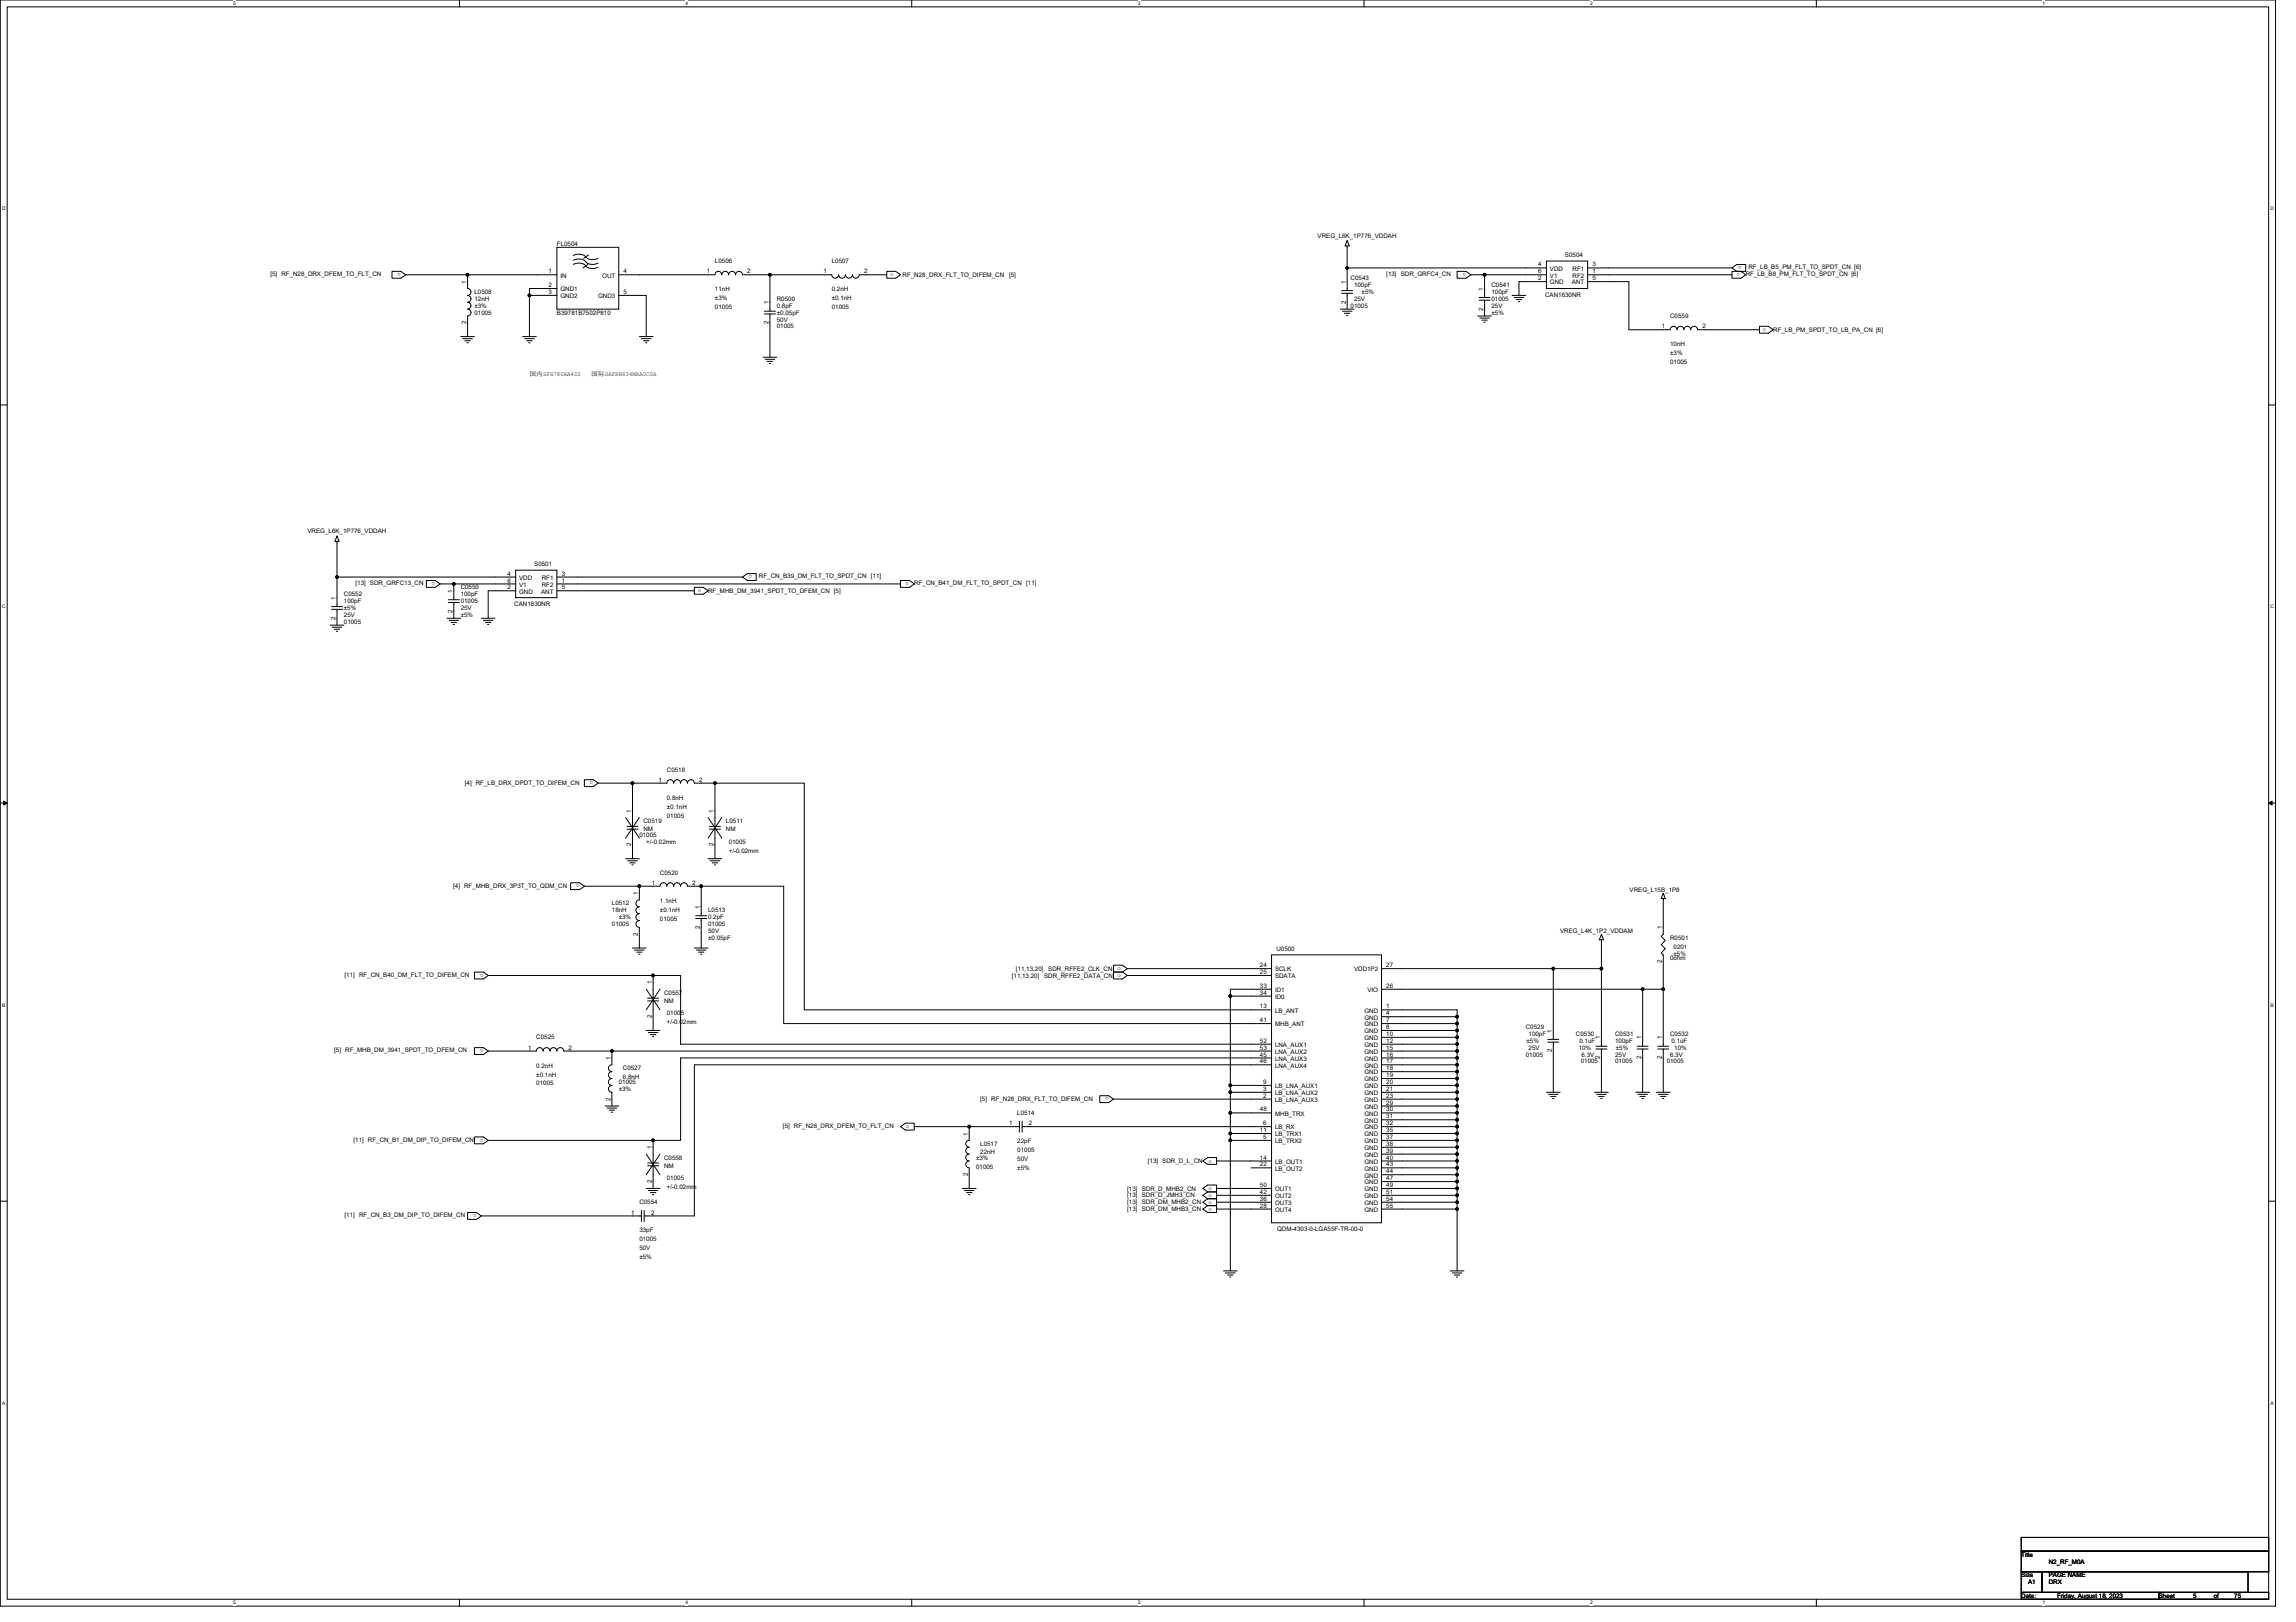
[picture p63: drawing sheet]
<svg xmlns="http://www.w3.org/2000/svg" width="297mm" height="210mm" viewBox="0 0 297 210" stroke-linecap="round" stroke-linejoin="round" font-family="sans-serif">
<defs><g id="words">
<g font-size=".8">
<text x="35" y="35.7">[5] RF_N28_DRX_DFEM_TO_FLT_CN</text>
<text x="51.9" y="35.3" transform="rotate(180 51.9 35.3)">o</text>
<text x="71" y="35.4">1</text>
<text x="72" y="31.8">FL0504</text>
<text x="72.5" y="35.9">IN</text>
<text x="77.9" y="35.9">OUT</text>
<text x="80.7" y="35.4">4</text>
<text x="91.4" y="35.4">1</text>
<text x="92.5" y="34.1">L0506</text>
<text x="96.7" y="35.4">2</text>
<text x="106.5" y="35.4">1</text>
<text x="107.6" y="34.1">L0507</text>
<text x="111.8" y="35.4">2</text>
<text x="115.2" y="35.8">o</text>
<text x="116.8" y="35.8">RF_N28_DRX_FLT_TO_DIFEM_CN</text>
<text x="130.5" y="35.8">[5]</text>
<text x="170.5" y="30.8">VREG_L6K_1P776_VDDAH</text>
<text x="179.4" y="35.7">[13] SDR_GRFC4_CN</text>
<text x="189.7" y="35.3" transform="rotate(180 189.7 35.3)">o</text>
<text x="199" y="34.5">4</text>
<text x="199" y="35.4">6</text>
<text x="200.5" y="35">VDD</text>
<text x="200.5" y="35.9">V1</text>
<text x="202.5" y="33.3">S0504</text>
<text x="203.4" y="35.9">RF2</text>
<text x="203.4" y="35">RF1</text>
<text x="206" y="35.4">1</text>
<text x="206" y="34.5">3</text>
<text x="225.1" y="35.3" transform="rotate(180 225.1 35.3)">o</text>
<text x="225.3" y="34.4" transform="rotate(180 225.3 34.4)">o</text>
<text x="225.8" y="35.7">RF_LB_B8_PM_FLT_TO_SPDT_CN [6]</text>
<text x="226.2" y="34.9">RF_LB_B5_PM_FLT_TO_SPDT_CN [6]</text>
<text x="60.3" y="42" transform="rotate(-90 60.3 42)">2</text>
<text x="60.3" y="36.7" transform="rotate(-90 60.3 36.7)">1</text>
<text x="61.4" y="38.1">L0508</text>
<text x="61.4" y="38.9">12nH</text>
<text x="61.4" y="39.8">±3%</text>
<text x="61.4" y="40.7">01005</text>
<text x="71" y="38">3</text>
<text x="71" y="37.2">2</text>
<text x="72" y="40.7">B39781B7502P810</text>
<text x="72.5" y="38.6">GND2</text>
<text x="72.5" y="37.7">GND1</text>
<text x="77.4" y="38.6">GND3</text>
<text x="80.7" y="38">5</text>
<text x="92.5" y="37.7">11nH</text>
<text x="92.5" y="38.9">±3%</text>
<text x="92.5" y="40">01005</text>
<text x="99.4" y="42" transform="rotate(-90 99.4 42)">2</text>
<text x="99.4" y="39.4" transform="rotate(-90 99.4 39.4)">1</text>
<text x="100.5" y="38.9">R0500</text>
<text x="100.5" y="39.8">0.8pF</text>
<text x="100.5" y="41.6">50V</text>
<text x="100.5" y="40.7">±0.05pF</text>
<text x="107.6" y="37.7">0.2nH</text>
<text x="107.6" y="38.9">±0.1nH</text>
<text x="107.6" y="40">01005</text>
<text x="174.1" y="39.3" transform="rotate(-90 174.1 39.3)">2</text>
<text x="174.1" y="36.7" transform="rotate(-90 174.1 36.7)">1</text>
<text x="174.7" y="36.3">C0543</text>
<text x="174.7" y="39.8">01005</text>
<text x="175.2" y="37.2">100pF</text>
<text x="175.2" y="38.9">25V</text>
<text x="176.2" y="38.1">±5%</text>
<text x="191.9" y="40.2" transform="rotate(-90 191.9 40.2)">2</text>
<text x="191.9" y="37.6" transform="rotate(-90 191.9 37.6)">1</text>
<text x="193" y="37.2">C0541</text>
<text x="193" y="38.1">100pF</text>
<text x="193" y="38.9">01005</text>
<text x="193" y="39.8">25V</text>
<text x="193" y="40.7">±5%</text>
<text x="199" y="36.3">2</text>
<text x="199.9" y="38.4">CAN1630NR</text>
<text x="200.5" y="36.8">GND</text>
<text x="203.3" y="36.8">ANT</text>
<text x="206" y="36.3">5</text>
<text x="216.1" y="41.2">C0559</text>
<text x="100.5" y="42.5">01005</text>
<text x="215" y="42.5">1</text>
<text x="216.1" y="44.8">10nH</text>
<text x="216.1" y="46">±3%</text>
<text x="216.1" y="47.1">01005</text>
<text x="220.2" y="42.5">2</text>
<text x="228.1" y="42.9">o</text>
<text x="229.4" y="42.9">RF_LB_PM_SPDT_TO_LB_PA_CN [6]</text>
<text x="68.5" y="48.6">国国SFH780AA402</text>
<text x="76.5" y="48.6">国国SAFRN634MAA0C0A</text>
<text x="39.8" y="69">VREG_L6K_1P776_VDDAH</text>
<text x="43.4" y="77.6" transform="rotate(-90 43.4 77.6)">1</text>
<text x="44.5" y="77.2">C0552</text>
<text x="46" y="75.7">[13] SDR_GRFC13_CN</text>
<text x="56.3" y="75.3" transform="rotate(180 56.3 75.3)">o</text>
<text x="58.5" y="76.7" transform="rotate(-90 58.5 76.7)">1</text>
<text x="59.6" y="76.3">C0550</text>
<text x="59.6" y="77.2">100pF</text>
<text x="65.6" y="76.3">2</text>
<text x="65.6" y="74.5">4</text>
<text x="65.6" y="75.4">6</text>
<text x="67.2" y="76.8">GND</text>
<text x="67.2" y="75">VDD</text>
<text x="67.2" y="75.9">V1</text>
<text x="69.1" y="73.3">S0501</text>
<text x="70" y="76.8">ANT</text>
<text x="70.1" y="75.9">RF2</text>
<text x="70.1" y="75">RF1</text>
<text x="72.7" y="75.4">1</text>
<text x="72.7" y="74.5">3</text>
<text x="72.7" y="76.3">5</text>
<text x="90.3" y="76.7">o</text>
<text x="91.6" y="76.7">RF_MHB_DM_3941_SPDT_TO_DFEM_CN [5]</text>
<text x="97.3" y="74.5" transform="rotate(180 97.3 74.5)">o</text>
<text x="98.2" y="74.9">RF_CN_B39_DM_FLT_TO_SPDT_CN</text>
<text x="112.7" y="74.9">[11]</text>
<text x="117.6" y="75.3" transform="rotate(180 117.6 75.3)">o</text>
<text x="118.3" y="75.7">RF_CN_B41_DM_FLT_TO_SPDT_CN</text>
<text x="132.8" y="75.7">[11]</text>
<text x="43.4" y="80.2" transform="rotate(-90 43.4 80.2)">2</text>
<text x="44.5" y="78.1">100pF</text>
<text x="44.5" y="80.7">01005</text>
<text x="44.5" y="79.8">25V</text>
<text x="44.5" y="79">±5%</text>
<text x="58.5" y="79.3" transform="rotate(-90 58.5 79.3)">2</text>
<text x="59.6" y="78.1">01005</text>
<text x="59.6" y="79">25V</text>
<text x="59.6" y="79.8">±5%</text>
<text x="66.5" y="78.4">CAN1630NR</text>
<text x="60.1" y="101.5">[4] RF_LB_DRX_DPDT_TO_DIFEM_CN</text>
<text x="76.8" y="101.1" transform="rotate(180 76.8 101.1)">o</text>
<text x="85.2" y="101.2">1</text>
<text x="86.3" y="99.8">C0518</text>
<text x="90.5" y="101.2">2</text>
<text x="81.6" y="105.2" transform="rotate(-90 81.6 105.2)">1</text>
<text x="83.3" y="106.5">C0519</text>
<text x="83.3" y="107.6">NM</text>
<text x="86.3" y="103.5">0.8nH</text>
<text x="86.3" y="104.6">±0.1nH</text>
<text x="86.3" y="105.8">01005</text>
<text x="92.3" y="105.2" transform="rotate(-90 92.3 105.2)">1</text>
<text x="93.9" y="106.5">L0511</text>
<text x="93.9" y="107.6">NM</text>
<text x="81.6" y="109.5" transform="rotate(-90 81.6 109.5)">2</text>
<text x="82.7" y="108.3">01005</text>
<text x="83.6" y="109.2">+/-0.02mm</text>
<text x="85.4" y="113.2">C0520</text>
<text x="92.3" y="109.5" transform="rotate(-90 92.3 109.5)">2</text>
<text x="94.3" y="109.2">01005</text>
<text x="94.3" y="110.3">+/-0.02mm</text>
<text x="58.6" y="114.9">[4] RF_MHB_DRX_3P3T_TO_QDM_CN</text>
<text x="75" y="114.5" transform="rotate(180 75 114.5)">o</text>
<text x="79.2" y="117.2">L0512</text>
<text x="79.2" y="118.1">18nH</text>
<text x="79.2" y="119.8">01005</text>
<text x="80" y="119">±3%</text>
<text x="82.5" y="115.8" transform="rotate(-90 82.5 115.8)">1</text>
<text x="84.3" y="114.5">1</text>
<text x="85.4" y="116.8">1.1nH</text>
<text x="85.4" y="118">±0.1nH</text>
<text x="85.4" y="119.1">01005</text>
<text x="89.6" y="114.5">2</text>
<text x="90.5" y="117.6" transform="rotate(-90 90.5 117.6)">1</text>
<text x="91.6" y="118.1">L0513</text>
<text x="91.6" y="119">0.2pF</text>
<text x="91.6" y="119.8">01005</text>
<text x="210.8" y="115.4">VREG_L15B_1P8</text>
<text x="82.5" y="121.1" transform="rotate(-90 82.5 121.1)">2</text>
<text x="90.5" y="120.2" transform="rotate(-90 90.5 120.2)">2</text>
<text x="91.6" y="120.7">50V</text>
<text x="91.6" y="121.6">±0.05pF</text>
<text x="131.4" y="125.6">[11,13,20]</text>
<text x="135.6" y="125.6">SDR_RFFE2_CLK_CN</text>
<text x="144.6" y="125.5">o</text>
<text x="163" y="125.2">24</text>
<text x="165" y="125.7">SCLK</text>
<text x="165.1" y="123">U0500</text>
<text x="175.2" y="125.7">VDD1P2</text>
<text x="179.4" y="125.2">27</text>
<text x="201.8" y="120.7">VREG_L4K_1P2_VDDAM</text>
<text x="215" y="124.6" transform="rotate(-90 215 124.6)">2</text>
<text x="215" y="120.3" transform="rotate(-90 215 120.3)">1</text>
<text x="216.1" y="121.6">R0501</text>
<text x="216.1" y="124.3">0ohm</text>
<text x="216.5" y="123.7">±5%</text>
<text x="216.5" y="122.8">0201</text>
<text x="44.6" y="126.4">[11] RF_CN_B40_DM_FLT_TO_DIFEM_CN</text>
<text x="62.5" y="126" transform="rotate(180 62.5 126)">o</text>
<text x="84.3" y="131.8" transform="rotate(-90 84.3 131.8)">2</text>
<text x="84.3" y="127.4" transform="rotate(-90 84.3 127.4)">1</text>
<text x="85.9" y="128.7">C0557</text>
<text x="85.9" y="129.8">NM</text>
<text x="86.3" y="131.4">01005</text>
<text x="130.9" y="126.5">[11,13,20]</text>
<text x="135.1" y="126.5">SDR_RFFE2_DATA_CN</text>
<text x="144.6" y="126.4">o</text>
<text x="163" y="126.1">25</text>
<text x="163" y="127.8">33</text>
<text x="163" y="128.7">34</text>
<text x="163" y="130.5">13</text>
<text x="165" y="126.6">SDATA</text>
<text x="165" y="128.4">ID1</text>
<text x="165" y="129.3">ID0</text>
<text x="165" y="131">LB_ANT</text>
<text x="176.5" y="131">GND</text>
<text x="176.5" y="131.9">GND</text>
<text x="176.9" y="128.4">VIO</text>
<text x="179.4" y="127.8">26</text>
<text x="179.4" y="130.5">1</text>
<text x="179.4" y="131.4">4</text>
<text x="43.2" y="136.2">[5] RF_MHB_DM_3941_SPDT_TO_DFEM_CN</text>
<text x="62.5" y="135.8" transform="rotate(180 62.5 135.8)">o</text>
<text x="68.3" y="135.8">1</text>
<text x="69.4" y="134.5">C0525</text>
<text x="73.6" y="135.8">2</text>
<text x="79" y="137.2" transform="rotate(-90 79 137.2)">1</text>
<text x="86.3" y="132.6">+/-0.02mm</text>
<text x="163" y="132.3">41</text>
<text x="163" y="134.9">52</text>
<text x="163" y="135.8">53</text>
<text x="163" y="136.7">45</text>
<text x="163" y="137.6">46</text>
<text x="165" y="132.8">MHB_ANT</text>
<text x="165" y="135.5">LNA_AUX1</text>
<text x="165" y="136.4">LNA_AUX2</text>
<text x="165" y="137.3">LNA_AUX3</text>
<text x="176.5" y="132.8">GND</text>
<text x="176.5" y="133.7">GND</text>
<text x="176.5" y="134.6">GND</text>
<text x="176.5" y="135.5">GND</text>
<text x="176.5" y="136.4">GND</text>
<text x="176.5" y="137.3">GND</text>
<text x="179.4" y="132.3">7</text>
<text x="179.4" y="133.2">8</text>
<text x="179.4" y="134.1">10</text>
<text x="179.4" y="134.9">12</text>
<text x="179.4" y="135.8">15</text>
<text x="179.4" y="136.7">16</text>
<text x="179.4" y="137.6">17</text>
<text x="197.4" y="133.2">C0529</text>
<text x="197.4" y="136.7">01005</text>
<text x="197.5" y="135">±5%</text>
<text x="197.8" y="134.1">100pF</text>
<text x="197.8" y="135.8">25V</text>
<text x="200.8" y="136.2" transform="rotate(-90 200.8 136.2)">2</text>
<text x="200.8" y="133.6" transform="rotate(-90 200.8 133.6)">1</text>
<text x="203.9" y="134.1">C0530</text>
<text x="204.2" y="135.8">10%</text>
<text x="204.3" y="135">0.1uF</text>
<text x="204.5" y="137.6">01005</text>
<text x="204.6" y="136.7">6.3V</text>
<text x="207" y="137.1" transform="rotate(-90 207 137.1)">2</text>
<text x="207" y="134.5" transform="rotate(-90 207 134.5)">1</text>
<text x="209" y="134.1">C0531</text>
<text x="209" y="135">100pF</text>
<text x="209" y="137.6">01005</text>
<text x="209" y="136.7">25V</text>
<text x="209" y="135.8">±5%</text>
<text x="212.3" y="137.1" transform="rotate(-90 212.3 137.1)">2</text>
<text x="212.3" y="134.5" transform="rotate(-90 212.3 134.5)">1</text>
<text x="215" y="137.1" transform="rotate(-90 215 137.1)">2</text>
<text x="215" y="134.5" transform="rotate(-90 215 134.5)">1</text>
<text x="215.6" y="137.6">01005</text>
<text x="216.1" y="134.1">C0532</text>
<text x="216.1" y="136.7">6.3V</text>
<text x="216.2" y="135">0.1uF</text>
<text x="216.6" y="135.8">10%</text>
<text x="69.4" y="138.2">0.2nH</text>
<text x="69.4" y="139.3">±0.1nH</text>
<text x="69.4" y="140.5">01005</text>
<text x="79" y="142.4" transform="rotate(-90 79 142.4)">2</text>
<text x="80" y="141.2">±3%</text>
<text x="80" y="140.3">01005</text>
<text x="80.6" y="138.5">C0527</text>
<text x="80.6" y="139.6">6.8nH</text>
<text x="126.8" y="142.4">[5] RF_N28_DRX_FLT_TO_DIFEM_CN</text>
<text x="143.4" y="142" transform="rotate(180 143.4 142)">o</text>
<text x="163" y="143.8">48</text>
<text x="163.4" y="140.3">9</text>
<text x="163.4" y="141.2">3</text>
<text x="163.4" y="142.1">2</text>
<text x="165" y="138.2">LNA_AUX4</text>
<text x="165" y="140.8">LB_LNA_AUX1</text>
<text x="165" y="141.7">LB_LNA_AUX2</text>
<text x="165" y="142.6">LB_LNA_AUX3</text>
<text x="176.5" y="138.2">GND</text>
<text x="176.5" y="139">GND</text>
<text x="176.5" y="139.9">GND</text>
<text x="176.5" y="140.8">GND</text>
<text x="176.5" y="141.7">GND</text>
<text x="176.5" y="142.6">GND</text>
<text x="176.5" y="143.5">GND</text>
<text x="179.4" y="138.5">18</text>
<text x="179.4" y="139.4">19</text>
<text x="179.4" y="140.3">20</text>
<text x="179.4" y="141.2">21</text>
<text x="179.4" y="142.1">23</text>
<text x="179.4" y="142.9">29</text>
<text x="179.4" y="143.8">30</text>
<text x="45.7" y="147.8">[11] RF_CN_B1_DM_DIP_TO_DIFEM_CN</text>
<text x="62.5" y="147.4" transform="rotate(180 62.5 147.4)">o</text>
<text x="84.3" y="148.7" transform="rotate(-90 84.3 148.7)">1</text>
<text x="101.3" y="146">[5] RF_N28_DRX_DFEM_TO_FLT_CN</text>
<text x="117.2" y="146">o</text>
<text x="125.2" y="147" transform="rotate(-90 125.2 147)">1</text>
<text x="126.8" y="148.3">L0517</text>
<text x="126.8" y="149.4">22nH</text>
<text x="130.5" y="145.6">1</text>
<text x="131.6" y="144.3">L0514</text>
<text x="131.6" y="147.9">22pF</text>
<text x="131.6" y="149.1">01005</text>
<text x="133.1" y="145.6">2</text>
<text x="163" y="146.5">11</text>
<text x="163.4" y="145.6">6</text>
<text x="163.4" y="147.4">5</text>
<text x="165" y="144.4">MHB_TRX</text>
<text x="165" y="146.2">LB_RX</text>
<text x="165" y="147">LB_TRX1</text>
<text x="165" y="147.9">LB_TRX2</text>
<text x="176.5" y="144.4">GND</text>
<text x="176.5" y="145.3">GND</text>
<text x="176.5" y="146.2">GND</text>
<text x="176.5" y="147">GND</text>
<text x="176.5" y="147.9">GND</text>
<text x="176.5" y="148.8">GND</text>
<text x="176.5" y="149.7">GND</text>
<text x="179.4" y="144.7">31</text>
<text x="179.4" y="145.6">32</text>
<text x="179.4" y="146.5">35</text>
<text x="179.4" y="147.4">37</text>
<text x="179.4" y="148.3">38</text>
<text x="179.4" y="149.2">39</text>
<text x="82.7" y="155.8">C0554</text>
<text x="84.3" y="153.1" transform="rotate(-90 84.3 153.1)">2</text>
<text x="85.9" y="150.1">C0558</text>
<text x="85.9" y="151.1">NM</text>
<text x="86.3" y="152.7">01005</text>
<text x="86.3" y="153.9">+/-0.02mm</text>
<text x="125.2" y="152.2" transform="rotate(-90 125.2 152.2)">2</text>
<text x="126.3" y="150.1">±3%</text>
<text x="126.3" y="151.2">01005</text>
<text x="131.6" y="150.2">50V</text>
<text x="131.6" y="151.4">±5%</text>
<text x="145.8" y="154.1">[13] SDR_D_MHB2_CN</text>
<text x="145.8" y="155">[13] SDR_D_JMH3_CN</text>
<text x="145.8" y="155.8">[13] SDR_DM_MHB2_CN</text>
<text x="148.5" y="150.5">[13] SDR_D_L_CN</text>
<text x="156.3" y="150.4">o</text>
<text x="156.3" y="154">o</text>
<text x="156.3" y="154.9">o</text>
<text x="156.3" y="155.8">o</text>
<text x="163" y="150.1">14</text>
<text x="163" y="150.9">22</text>
<text x="163" y="153.6">50</text>
<text x="163" y="154.5">42</text>
<text x="163" y="155.4">36</text>
<text x="165" y="150.6">LB_OUT1</text>
<text x="165" y="151.5">LB_OUT2</text>
<text x="165" y="154.2">OUT1</text>
<text x="165" y="155">OUT2</text>
<text x="165" y="155.9">OUT3</text>
<text x="176.5" y="150.6">GND</text>
<text x="176.5" y="151.5">GND</text>
<text x="176.5" y="152.4">GND</text>
<text x="176.5" y="153.3">GND</text>
<text x="176.5" y="154.2">GND</text>
<text x="176.5" y="155.9">GND</text>
<text x="176.5" y="155">GND</text>
<text x="179.4" y="150.1">40</text>
<text x="179.4" y="150.9">43</text>
<text x="179.4" y="151.8">44</text>
<text x="179.4" y="152.7">47</text>
<text x="179.4" y="153.6">49</text>
<text x="179.4" y="155.4">54</text>
<text x="179.4" y="154.5">51</text>
<text x="44.6" y="157.5">[11] RF_CN_B3_DM_DIP_TO_DIFEM_CN</text>
<text x="61.6" y="157.1" transform="rotate(180 61.6 157.1)">o</text>
<text x="81.7" y="157.2">1</text>
<text x="82.7" y="159.5">33pF</text>
<text x="82.7" y="160.6">01005</text>
<text x="82.7" y="161.8">50V</text>
<text x="84.2" y="157.2">2</text>
<text x="145.8" y="156.7">[13] SDR_DM_MHB3_CN</text>
<text x="156.3" y="156.7">o</text>
<text x="163" y="156.3">28</text>
<text x="165" y="156.8">OUT4</text>
<text x="165.2" y="159.3">QDM-4303-0-LGA55F-TR-00-0</text>
<text x="176.5" y="156.8">GND</text>
<text x="179.4" y="156.3">55</text>
<text x="82.7" y="163">±5%</text>
<text x="261.5" y="201.5">Title</text>
<text x="265.1" y="202.3">N2_RF_M0A</text>
<text x="261.5" y="204.1">Size</text>
<text x="261.5" y="206.8">Date:</text>
<text x="262.4" y="205">A1</text>
<text x="265.1" y="204.1">PAGE NAME</text>
<text x="265.1" y="205">DRX</text>
<text x="266.1" y="206.8">Friday, August 18, 2023</text>
<text x="279.3" y="206.8">Sheet</text>
<text x="283.7" y="206.8">5</text>
<text x="286.4" y="206.8">of</text>
<text x="289.1" y="206.8">75</text>
</g>
<g font-size=".6">
<text x="30.2" y=".7">5</text>
<text x="88.7" y=".7">4</text>
<text x="147.2" y=".7">3</text>
<text x="205.7" y=".7">2</text>
<text x="264.2" y=".7">1</text>
<text x=".3" y="27.2">D</text>
<text x="293.7" y="27.2">D</text>
<text x=".3" y="78.7">C</text>
<text x="293.7" y="78.7">C</text>
<text x=".3" y="130.3">B</text>
<text x="293.7" y="130.3">B</text>
<text x=".3" y="181.8">A</text>
<text x="293.7" y="181.8">A</text>
<text x="30.2" y="207.6">5</text>
<text x="88.7" y="207.6">4</text>
<text x="147.2" y="207.6">3</text>
<text x="205.7" y="207.6">2</text>
<text x="264.2" y="207.6">1</text>
</g>
</g></defs>
<path d="M0 0h294.4v207.8h-294.4zM.9 .9h292.6v206.1h-292.6z" fill="none" stroke="#000" stroke-width=".13"/>
<g fill="#fff">
<path d="M30.2 .1h.3v.7h-.3z"/>
<path d="M30.2 207h.3v.8h-.3z"/>
</g>
<path d="M59.4 0v.9M59.4 207v.8" fill="none" stroke="#000" stroke-width=".13"/>
<g fill="#fff">
<path d="M88.7 .1h.3v.7h-.3z"/>
<path d="M88.7 207h.3v.8h-.3z"/>
</g>
<path d="M118 0v.9M118 207v.8" fill="none" stroke="#000" stroke-width=".13"/>
<g fill="#fff">
<path d="M147.2 .1h.4v.7h-.4z"/>
<path d="M147.2 207h.4v.8h-.4z"/>
</g>
<path d="M176.5 0v.9M176.5 207v.8" fill="none" stroke="#000" stroke-width=".13"/>
<g fill="#fff">
<path d="M205.7 .1h.4v.7h-.4z"/>
<path d="M205.7 207h.4v.8h-.4z"/>
</g>
<path d="M235 0v.9M235 207v.8" fill="none" stroke="#000" stroke-width=".13"/>
<g fill="#fff">
<path d="M264.2 .1h.4v.7h-.4z"/>
<path d="M264.2 207h.4v.8h-.4z"/>
<path d="M.3 26.6h.4v.8h-.4z"/>
<path d="M293.7 26.6h.5v.8h-.5z"/>
<path d="M.3 78.2h.4v.7h-.4z"/>
<path d="M293.7 78.2h.5v.7h-.5z"/>
</g>
<path d="M0 52.4h.9M293.5 52.4h.9" fill="none" stroke="#000" stroke-width=".13"/>
<g fill="#fff">
<path d="M.3 129.7h.4v.7h-.4z"/>
<path d="M293.7 129.7h.4v.7h-.4z"/>
</g>
<path d="M0 103.9h.9M.5 103.7l.4 .2-.4 .3zM293.5 103.9l.4-.2v.5zM293.5 103.9h.9" fill="none" stroke="#000" stroke-width=".13"/>
<path d="M.5 103.7l.4 .2-.4 .3zM293.5 103.9l.4-.2v.5z" fill="#000"/>
<g fill="#fff">
<path d="M.2 181.2h.5v.7h-.5z"/>
<path d="M293.7 181.2h.4v.7h-.4z"/>
</g>
<g fill="none" stroke="#000" stroke-width=".13">
<path d="M50.7 35.1h1.2l.6 .5-.6 .4h-1.2zM52.5 35.6h8M60.5 35.6v1.7a.44 .44 0 0 1 .4 .5 .44 .44 0 0 1-.4 .4 .44 .44 0 0 1 .4 .5 .44 .44 0 0 1-.4 .4 .44 .44 0 0 1 .4 .5 .44 .44 0 0 1-.4 .4 .44 .44 0 0 1 .4 .4 .44 .44 0 0 1-.4 .5v2.7M60.5 35.6h11.5M68.5 38.2v5.4M68.5 38.2h3.5M72 32h8v8h-8zM72 37.3h-3.5v.9M74.2 33.1l.4-.2a1.2 1.2 0 0 1 1.2 .3M74.2 34.2l.4-.1a1.2 1.2 0 0 1 1.2 .3M74.2 33.7l.4-.2a1.2 1.2 0 0 1 1.2 .4M75.8 33.9a1.27 1.27 0 0 0 1.6 .1"/>
<path d="M75.8 34.4a1.27 1.27 0 0 0 1.6 .2M75.8 33.2a1.27 1.27 0 0 0 1.6 .2M76 34.2l-.6 .5M76.1 33l-.6 .4M80 35.6h12.5a.44 .44 0 0 1 .4-.5 .44 .44 0 0 1 .5 .5 .44 .44 0 0 1 .4-.5 .44 .44 0 0 1 .5 .5 .44 .44 0 0 1 .4-.5 .44 .44 0 0 1 .5 .5 .44 .44 0 0 1 .4-.5 .44 .44 0 0 1 .4 .5h11.6a.44 .44 0 0 0 .5 .4 .44 .44 0 0 0 .4-.4M80 38.2h3.6v5.4M99.6 35.6v4.7M108.5 35.6a.44 .44 0 0 0 .4 .4 .44 .44 0 0 0 .5-.4 .44 .44 0 0 0 .4 .4 .44 .44 0 0 0 .5-.4M110.3 35.6a.44 .44 0 0 0 .4 .4 .44 .44 0 0 0 .5-.4h3.5M114.7 35.1h1.2l.6 .5-.6 .4h-1.2zM173.6 37.6h1.4M173.6 38h1.4"/>
<path d="M174.3 31.8v2.9M174.3 34.7h25.8M174.3 34.7v2.9M174.3 38v2M174.3 31.1l.3 .7h-.6zM188.5 35.1h1.2l.6 .5-.6 .4h-1.2zM190.3 35.6h1.8M191.4 38.5h1.4M191.4 38.8h1.4M192.1 35.6v2.9M192.1 38.8v2.1M192.1 35.6h8"/>
<path d="M195.6 38.2h1.8M195.9 38.5h1.2M196.2 38.8h.7M196.4 39h.2M200.1 33.8h5.3v3.5h-5.3zM200.1 36.4h-3.6v1.8M205.4 35.6h18.7M205.4 34.7h18.7M205.4 36.4h5.3v6.3h5.4a.44 .44 0 0 1 .4-.5 .44 .44 0 0 1 .5 .5 .44 .44 0 0 1 .4-.5 .44 .44 0 0 1 .4 .5 .44 .44 0 0 1 .5-.5 .44 .44 0 0 1 .4 .5 .44 .44 0 0 1 .5-.5 .44 .44 0 0 1 .4 .5h8M224.1 34.7l.6-.5h1.1v.9h-1.1zM224.1 35.1h1.1l.6 .5-.6 .4h-1.1zM59.6 43.6h1.8"/>
<path d="M59.9 43.8h1.2M60.1 44.1h.7M60.4 44.4h.2M67.6 43.6h1.8M67.9 43.8h1.2M68.1 44.1h.7M68.4 44.4h.2M82.7 43.6h1.8M83 43.8h1.2M83.3 44.1h.7M83.5 44.4h.2M98.7 46.2h1.8"/>
<path d="M98.9 40.3h1.4M98.9 40.6h1.4M99 46.5h1.2M99.3 46.8h.7M99.5 47h.2M99.6 40.6v5.6M173.4 40h1.8M173.7 40.3h1.2M173.9 40.5h.7M174.2 40.8h.2M191.2 40.9h1.8M191.4 41.2h1.3"/>
<path d="M191.7 41.4h.7M192 41.7h.2M227.6 42.2h1.2l.6 .5-.6 .4h-1.2zM42.9 78.5h1.4M42.9 78.9h1.4M43.6 70.1v4.6M43.6 74.7v3.8M43.6 78.9v2M43.6 69.3l.3 .8h-.6zM43.6 74.7h23.1M55.2 75.1h1.1l.6 .5-.6 .4h-1.1zM56.9 75.6h1.8"/>
<path d="M58 77.6h1.4M58 78h1.4M58.7 75.6v2M58.7 78v2M58.7 75.6h8M66.7 73.8h5.3v3.5h-5.3zM66.7 76.5h-3.5v3.5M72 75.6h44.5M72 74.7h24.1M72 76.5h17.8M89.8 76h1.2l.6 .5-.6 .4h-1.2zM96.1 74.7l.6-.5h1.1v.9h-1.1z"/>
<path d="M116.5 75.1h1.2l.6 .5-.6 .4h-1.2zM42.7 80.9h1.8M43 81.2h1.2M43.2 81.4h.8M43.5 81.7h.2M57.8 80h1.8M58.1 80.3h1.2M58.4 80.5h.7M58.6 80.8h.2M62.3 80h1.7M62.5 80.3h1.3M62.8 80.5h.7"/>
<path d="M63.1 80.8h.1M73.8 114.2h1.2l.6 .5-.6 .4h-1.2zM75.6 114.7h7.1M75.6 100.9h1.2l.6 .4-.6 .5h-1.2zM77.4 101.3h4.4M80.9 111.1h1.8M80.9 105.8l1.8 2.7M81.1 106.9h1.4M81.1 107.3h1.4M81.2 111.4h1.3M81.5 111.7h.7M81.7 111.9h.2"/>
<path d="M81.8 101.3h4.5M81.8 101.3v5.6M81.8 107.3v3.8M82.7 114.7v1.8a.44 .44 0 0 0-.4 .4 .44 .44 0 0 0 .4 .4 .44 .44 0 0 0-.4 .5 .44 .44 0 0 0 .4 .4 .44 .44 0 0 0-.4 .5 .44 .44 0 0 0 .4 .4 .44 .44 0 0 0-.4 .5 .44 .44 0 0 0 .4 .4v2.7M82.7 105.8l-1.8 2.7M82.7 114.7h2.7a.44 .44 0 0 1 .4-.5 .44 .44 0 0 1 .5 .5 .44 .44 0 0 1 .4-.5 .44 .44 0 0 1 .5 .5 .44 .44 0 0 1 .4-.5 .44 .44 0 0 1 .4 .5 .44 .44 0 0 1 .5-.5 .44 .44 0 0 1 .4 .5h1.8M86.3 101.3a.44 .44 0 0 1 .4-.4 .44 .44 0 0 1 .5 .4M87.2 101.3a.44 .44 0 0 1 .4-.4 .44 .44 0 0 1 .4 .4M88.1 101.3a.44 .44 0 0 1 .4-.4 .44 .44 0 0 1 .4 .4M88.9 101.3a.44 .44 0 0 1 .5-.4 .44 .44 0 0 1 .4 .4h2.7M90 118.5h1.4M90 118.9h1.4"/>
<path d="M90.7 114.7v3.8M90.7 118.9v3.8M90.7 114.7h10.7v17.8h63.1M91.6 105.8l1.8 2.7M91.6 111.1h1.8M91.8 106.9h1.4M91.8 107.3h1.4M91.9 111.4h1.2M92.1 111.7h.8M92.4 111.9h.2M92.5 106.9v-5.6h11.6v29.4h60.4M92.5 107.3v3.8"/>
<path d="M93.4 105.8l-1.8 2.7M215.2 115.6l.2 .7h-.5zM215.2 116.3v4.6l-.3 .3 .5 .5-.5 .5 .5 .6-.5 .5 .3 .3v4.4M61.4 125.8h1.1l.7 .4-.7 .5h-1.1zM61.4 135.6h1.1l.7 .4-.7 .5h-1.1zM63.2 136h6.2a.44 .44 0 0 1 .4-.4 .44 .44 0 0 1 .5 .4M63.2 126.2h21.3M70.3 136a.44 .44 0 0 1 .4-.4 .44 .44 0 0 1 .5 .4 .44 .44 0 0 1 .4-.4 .44 .44 0 0 1 .4 .4M72 136a.44 .44 0 0 1 .5-.4 .44 .44 0 0 1 .4 .4h6.3M79.2 136v1.8a.44 .44 0 0 0-.5 .4 .44 .44 0 0 0 .5 .5 .44 .44 0 0 0-.5 .4 .44 .44 0 0 0 .5 .5 .44 .44 0 0 0-.5 .4 .44 .44 0 0 0 .5 .5 .44 .44 0 0 0-.5 .4 .44 .44 0 0 0 .5 .4v1.8M79.2 136h85.3M81.8 122.7h1.8"/>
<path d="M82.1 122.9h1.2M82.4 123.2h.7M82.6 123.5h.2M83.6 133.4h1.8M83.6 128l1.8 2.7M83.8 129.2h1.4M83.8 129.5h1.4M83.9 133.6h1.2M84.1 133.9h.8M84.4 134.2h.2M84.5 126.2h3.6v8.9h76.4M84.5 126.2v3"/>
<path d="M84.5 129.5v3.9M85.4 128l-1.8 2.7M89.8 122.7h1.8M90.1 122.9h1.2M90.4 123.2h.7M90.6 123.5h.2M145.2 125.8h-1.1v.9h1.1l.6-.5M145.2 125.8l.6 .4M145.8 125.4h18.7M145.8 126.2h18.7M145.8 125.4l-.6-.5h-1.1v.9h1.1M145.8 125.4l-.6 .4"/>
<path d="M159.2 128.9h5.3M159.2 128.9v11.6M164.5 123.6h14.2v34.6h-14.2zM164.5 128h-5.3v.9M164.5 136.9h-76.4v10.7h-3.6M164.5 137.8h-74.7v19.6h-6.5M178.7 125.4h22.3M178.7 128h33.8M178.7 130.7h9.8v.9M178.7 131.6h9.8M178.7 132.5h9.8M178.7 133.4h9.8"/>
<path d="M178.7 134.2h9.8M178.7 135.1h9.8M178.7 136h9.8M178.7 136.9h9.8M178.7 137.8h9.8M178.7 138.7h9.8M178.7 139.6h9.8M188.5 131.6v.9M188.5 132.5v.9M188.5 133.4v.8M188.5 134.2v.9M188.5 135.1v.9"/>
<path d="M188.5 136v.9M188.5 136.9v.9M188.5 137.8v.9M188.5 138.7v.9M188.5 139.6v.9M200.2 134.5h1.5M200.2 134.9h1.5M201 125.4h6.2M201 125.4v9.1M201 134.9v6.5M206.5 135.4h1.4M206.5 135.8h1.4"/>
<path d="M207.2 121.6v3.8M207.2 125.4v10M207.2 135.8v5.6M207.2 120.9l.2 .7h-.5zM211.8 135.4h1.4M211.8 135.8h1.4M212.5 128v7.4M212.5 135.8v5.6M212.5 128h2.7M214.5 135.4h1.4M214.5 135.8h1.4M215.2 128v7.4"/>
<path d="M215.2 135.8v5.6M0 155.4h.9M60.5 156.9h1.1l.7 .5-.7 .4h-1.1zM61.4 147.1h1.1l.7 .5-.7 .4h-1.1zM62.3 157.4h20.7M63.2 147.6h21.3M78.3 143.1h1.7M78.5 143.4h1.3M78.8 143.7h.7M79.1 143.9h.1M83 156.6v1.5M83.3 156.6v1.5"/>
<path d="M83.6 153.8h1.8M83.6 149.4l1.8 2.6M83.8 150.5h1.4M83.8 150.9h1.4M83.9 154.1h1.2M84.1 154.3h.8M84.4 154.6h.2M84.5 147.6v2.9M84.5 150.9v2.9M85.4 149.4l-1.8 2.6M116.5 145.8l.6-.4h1.2v.8h-1.2zM118.3 145.8h7.1"/>
<path d="M124.5 153.8h1.8M124.8 154.1h1.2M125 154.3h.7M125.3 154.6h.2M131.9 145.1v1.4M131.9 145.8h-6.5v1.8a.44 .44 0 0 0-.5 .4 .44 .44 0 0 0 .5 .5 .44 .44 0 0 0-.5 .4 .44 .44 0 0 0 .5 .4 .44 .44 0 0 0-.5 .5 .44 .44 0 0 0 .5 .4 .44 .44 0 0 0-.5 .5 .44 .44 0 0 0 .5 .4v2.7M132.2 145.8h32.3M132.2 145.1v1.4M142.3 141.8h1.1l.7 .4-.7 .5h-1.1zM144.1 142.2h20.4M155.6 150.2l.6-.4h1.2v.9h-1.2zM155.6 153.8l.6-.4h1.2v.8h-1.2z"/>
<path d="M155.6 156.5l.6-.5h1.2v.9h-1.2zM156.2 154.2h1.2v.9h-1.2M156.2 155.1h1.2v.9h-1.2M156.2 154.2l-.6 .5 .6 .4M156.2 155.1l-.6 .5 .6 .4M157.4 150.2h7.1M157.4 153.8h7.1M157.4 154.7h7.1M157.4 155.6h7.1M157.4 156.5h7.1M159.2 144h5.3M159.2 146.7h5.3"/>
<path d="M159.2 144v2.7M159.2 146.7v.9M161.8 151.1h2.7M164.5 140.5h-5.3v.9M164.5 141.4h-5.3v2.6M164.5 147.6h-5.3v16.9M178.7 140.5h9.8M178.7 141.4h9.8M178.7 142.2h9.8M178.7 143.1h9.8M178.7 144h9.8M178.7 144.9h9.8"/>
<path d="M178.7 145.8h9.8M178.7 146.7h9.8M178.7 147.6h9.8M178.7 148.5h9.8M178.7 149.4h9.8M178.7 150.2h9.8M178.7 151.1h9.8M178.7 152h9.8M178.7 152.9h9.8M178.7 153.8h9.8M178.7 155.6h9.8M178.7 156.5h9.8"/>
<path d="M178.7 154.7h9.8M188.5 140.5v.9M188.5 141.4v.8M188.5 142.2v.9M188.5 143.1v.9M188.5 144v.9M188.5 144.9v.9M188.5 145.8v.9M188.5 146.7v.9M188.5 147.6v.9M188.5 148.5v.9M188.5 149.4v.8"/>
<path d="M188.5 150.2v.9M188.5 151.1v.9M188.5 152v.9M188.5 152.9v.9M188.5 153.8v.9M188.5 154.7v.9M188.5 155.6v.9M188.5 156.5v8M200.1 141.4h1.7M200.3 141.6h1.3M200.6 141.9h.7M200.9 142.2h.1"/>
<path d="M206.3 141.4h1.8M206.6 141.6h1.2M206.8 141.9h.7M207.1 142.2h.2M211.6 141.4h1.8M211.9 141.6h1.2M212.2 141.9h.7M212.4 142.2h.2M214.3 141.4h1.8M214.6 141.6h1.2M214.8 141.9h.7M215.1 142.2h.2"/>
<path d="M293.5 155.4h.9M158.3 164.5h1.8M158.5 164.7h1.3M158.8 165h.7M159.1 165.3h.2M187.6 164.5h1.8M187.9 164.7h1.2M188.2 165h.7M188.4 165.3h.2M261.5 199h32v1.7h-32zM261.5 200.7h32v2.7h-32zM261.5 203.4h2.7v2.7h-2.7z"/>
<path d="M261.5 206.1h17.8v.9h-17.8zM264.2 203.4h26.6v2.7h-26.6zM279.3 206.1h14.2v.9h-14.2z"/>
<circle cx="60.5" cy="35.6" r=".17"/>
<circle cx="68.5" cy="38.2" r=".17"/>
<circle cx="99.6" cy="35.6" r=".17"/>
<circle cx="174.3" cy="34.7" r=".17"/>
<circle cx="192.1" cy="35.6" r=".17"/>
<circle cx="43.6" cy="74.7" r=".17"/>
<circle cx="58.7" cy="75.6" r=".17"/>
<circle cx="81.8" cy="101.3" r=".17"/>
<circle cx="82.7" cy="114.7" r=".17"/>
<circle cx="90.7" cy="114.7" r=".17"/>
<circle cx="92.5" cy="101.3" r=".17"/>
<circle cx="79.2" cy="136" r=".17"/>
<circle cx="84.5" cy="126.2" r=".17"/>
<circle cx="159.2" cy="128.9" r=".17"/>
<circle cx="188.5" cy="139.6" r=".17"/>
<circle cx="188.5" cy="134.2" r=".17"/>
<circle cx="188.5" cy="132.5" r=".17"/>
<circle cx="188.5" cy="136" r=".17"/>
<circle cx="188.5" cy="138.7" r=".17"/>
<circle cx="188.5" cy="135.1" r=".17"/>
<circle cx="188.5" cy="131.6" r=".17"/>
<circle cx="188.5" cy="136.9" r=".17"/>
<circle cx="188.5" cy="133.3" r=".17"/>
<circle cx="188.5" cy="137.8" r=".17"/>
<circle cx="201" cy="125.3" r=".17"/>
<circle cx="207.2" cy="125.3" r=".17"/>
<circle cx="212.5" cy="128" r=".17"/>
<circle cx="215.2" cy="128" r=".17"/>
<circle cx="84.5" cy="147.6" r=".17"/>
<circle cx="125.4" cy="145.8" r=".17"/>
<circle cx="159.2" cy="141.3" r=".17"/>
<circle cx="159.2" cy="144" r=".17"/>
<circle cx="159.2" cy="147.6" r=".17"/>
<circle cx="159.2" cy="146.7" r=".17"/>
<circle cx="159.2" cy="140.5" r=".17"/>
<circle cx="188.5" cy="148.5" r=".17"/>
<circle cx="188.5" cy="143.1" r=".17"/>
<circle cx="188.5" cy="144.9" r=".17"/>
<circle cx="188.5" cy="151.1" r=".17"/>
<circle cx="188.5" cy="154.7" r=".17"/>
<circle cx="188.5" cy="144" r=".17"/>
<circle cx="188.5" cy="156.5" r=".17"/>
<circle cx="188.5" cy="141.3" r=".17"/>
<circle cx="188.5" cy="142.2" r=".17"/>
<circle cx="188.5" cy="147.6" r=".17"/>
<circle cx="188.5" cy="150.2" r=".17"/>
<circle cx="188.5" cy="152.9" r=".17"/>
<circle cx="188.5" cy="153.8" r=".17"/>
<circle cx="188.5" cy="145.8" r=".17"/>
<circle cx="188.5" cy="149.4" r=".17"/>
<circle cx="188.5" cy="155.6" r=".17"/>
<circle cx="188.5" cy="146.7" r=".17"/>
<circle cx="188.5" cy="140.5" r=".17"/>
<circle cx="188.5" cy="152" r=".17"/>
</g>
<g fill="#000">
<circle cx="60.5" cy="35.6" r=".17"/>
<circle cx="68.5" cy="38.2" r=".17"/>
<circle cx="99.6" cy="35.6" r=".17"/>
<circle cx="174.3" cy="34.7" r=".17"/>
<circle cx="192.1" cy="35.6" r=".17"/>
<circle cx="43.6" cy="74.7" r=".17"/>
<circle cx="58.7" cy="75.6" r=".17"/>
<circle cx="81.8" cy="101.3" r=".17"/>
<circle cx="82.7" cy="114.7" r=".17"/>
<circle cx="90.7" cy="114.7" r=".17"/>
<circle cx="92.5" cy="101.3" r=".17"/>
<circle cx="79.2" cy="136" r=".17"/>
<circle cx="84.5" cy="126.2" r=".17"/>
<circle cx="159.2" cy="128.9" r=".17"/>
<circle cx="188.5" cy="139.6" r=".17"/>
<circle cx="188.5" cy="134.2" r=".17"/>
<circle cx="188.5" cy="132.5" r=".17"/>
<circle cx="188.5" cy="136" r=".17"/>
<circle cx="188.5" cy="138.7" r=".17"/>
<circle cx="188.5" cy="135.1" r=".17"/>
<circle cx="188.5" cy="131.6" r=".17"/>
<circle cx="188.5" cy="136.9" r=".17"/>
<circle cx="188.5" cy="133.3" r=".17"/>
<circle cx="188.5" cy="137.8" r=".17"/>
<circle cx="201" cy="125.3" r=".17"/>
<circle cx="207.2" cy="125.3" r=".17"/>
<circle cx="212.5" cy="128" r=".17"/>
<circle cx="215.2" cy="128" r=".17"/>
<circle cx="84.5" cy="147.6" r=".17"/>
<circle cx="125.4" cy="145.8" r=".17"/>
<circle cx="159.2" cy="141.3" r=".17"/>
<circle cx="159.2" cy="144" r=".17"/>
<circle cx="159.2" cy="147.6" r=".17"/>
<circle cx="159.2" cy="146.7" r=".17"/>
<circle cx="159.2" cy="140.5" r=".17"/>
<circle cx="188.5" cy="148.5" r=".17"/>
<circle cx="188.5" cy="143.1" r=".17"/>
<circle cx="188.5" cy="144.9" r=".17"/>
<circle cx="188.5" cy="151.1" r=".17"/>
<circle cx="188.5" cy="154.7" r=".17"/>
<circle cx="188.5" cy="144" r=".17"/>
<circle cx="188.5" cy="156.5" r=".17"/>
<circle cx="188.5" cy="141.3" r=".17"/>
<circle cx="188.5" cy="142.2" r=".17"/>
<circle cx="188.5" cy="147.6" r=".17"/>
<circle cx="188.5" cy="150.2" r=".17"/>
<circle cx="188.5" cy="152.9" r=".17"/>
<circle cx="188.5" cy="153.8" r=".17"/>
<circle cx="188.5" cy="145.8" r=".17"/>
<circle cx="188.5" cy="149.4" r=".17"/>
<circle cx="188.5" cy="155.6" r=".17"/>
<circle cx="188.5" cy="146.7" r=".17"/>
<circle cx="188.5" cy="140.5" r=".17"/>
<circle cx="188.5" cy="152" r=".17"/>
</g>
<use href="#words"/>
</svg>
